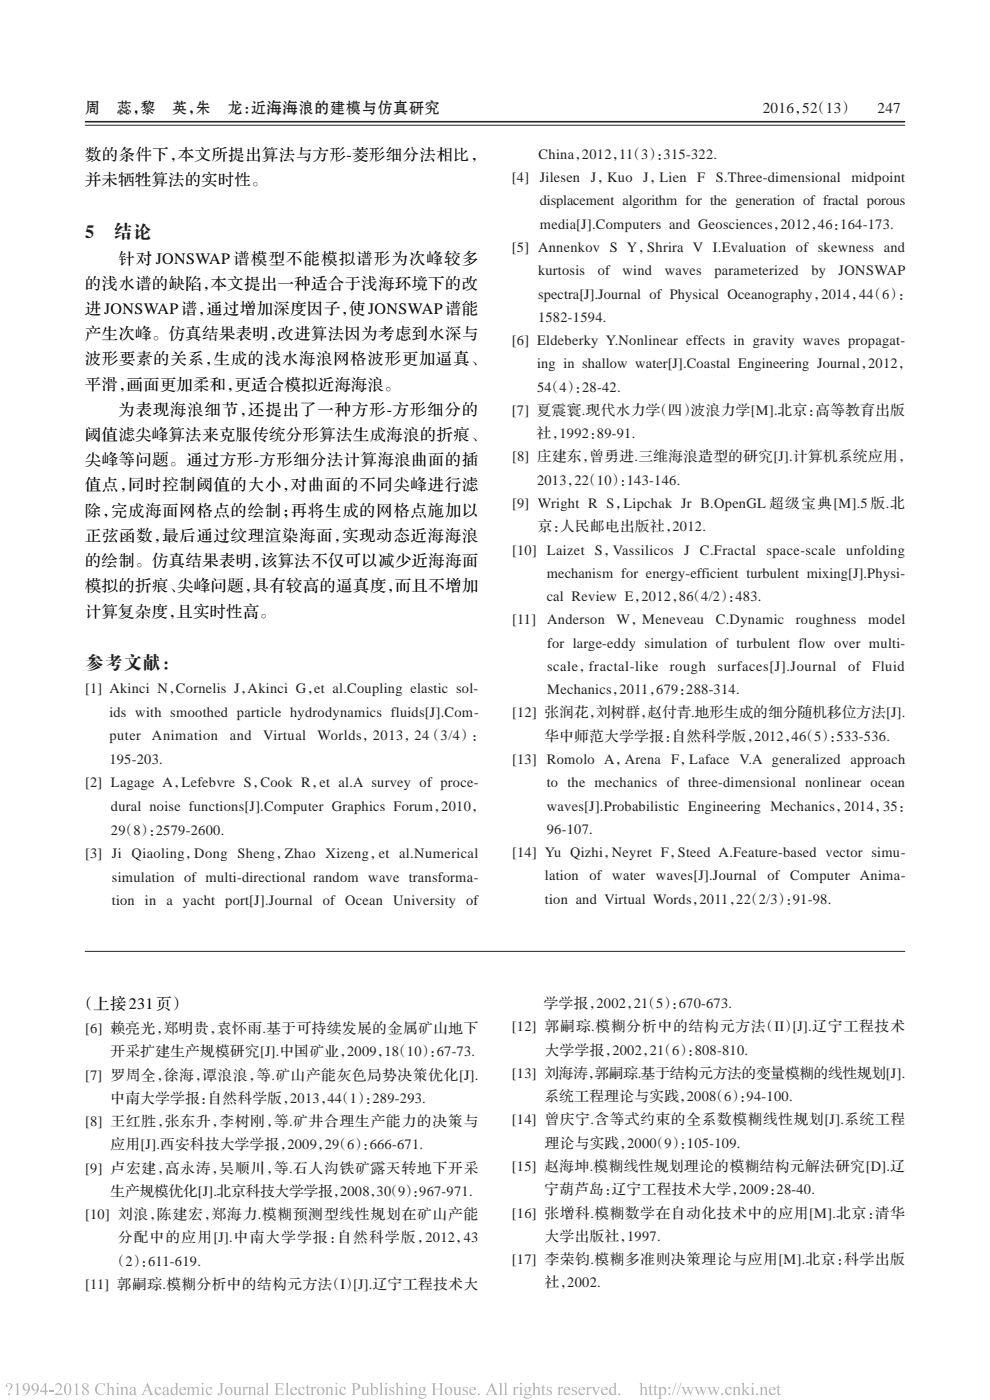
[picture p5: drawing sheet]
<svg xmlns="http://www.w3.org/2000/svg" width="210mm" height="297mm" viewBox="0 0 210 297" stroke-linecap="round" stroke-linejoin="round" font-family="sans-serif">
<defs><g id="words">
<g font-size="3.9" fill="#231f20">
<text x="18.1" y="50.5">5</text>
<text x="24.2" y="50.5">结论</text>
<text x="18.1" y="141.9">参考文献：</text>
</g>
<g font-size="3.4">
<text x="18.1" y="34">数的条件下，</text>
<text x="37.8" y="34">本文所提出算法与方形-菱形细分法相比，</text>
<text x="18.1" y="39.4">并未牺牲算法的实时性。</text>
<text x="25.1" y="55.9">针对 JONSWAP 谱模型不能模拟谱形为次峰较多</text>
<text x="18.1" y="61.3">的浅水谱的缺陷，</text>
<text x="44.7" y="61.3">本文提出一种适合于浅海环境下的改</text>
<text x="18.1" y="72">产生次峰。仿真结果表明，</text>
<text x="18.1" y="66.6">进 JONSWAP谱，</text>
<text x="43.8" y="66.6">通过增加深度因子，</text>
<text x="58.9" y="72">改进算法因为考虑到水深与</text>
<text x="74.1" y="66.6">使 JONSWAP谱能</text>
<text x="18.1" y="77.3">波形要素的关系，生成的浅水海浪网格波形更加逼真、</text>
<text x="18.1" y="82.7">平滑，</text>
<text x="26.9" y="82.7">画面更加柔和，</text>
<text x="49.8" y="82.7">更适合模拟近海海浪。</text>
<text x="25.1" y="88">为表现海浪细节，还提出了一种方形-方形细分的</text>
<text x="18.1" y="93.4">阈值滤尖峰算法来克服传统分形算法生成海浪的折痕、</text>
<text x="18.1" y="98.7">尖峰等问题。通过方形-方形细分法计算海浪曲面的插</text>
<text x="18.1" y="104.1">值点，同时控制阈值的大小，对曲面的不同尖峰进行滤</text>
<text x="18.1" y="109.4">除，完成海面网格点的绘制；再将生成的网格点施加以</text>
<text x="18.1" y="114.7">正弦函数，最后通过纹理渲染海面，实现动态近海海浪</text>
<text x="18.1" y="120.1">的绘制。仿真结果表明，</text>
<text x="18.1" y="125.4">模拟的折痕、</text>
<text x="37.6" y="125.4">尖峰问题，</text>
<text x="53.6" y="125.4">具有较高的逼真度，</text>
<text x="55.4" y="120.1">该算法不仅可以减少近海海面</text>
<text x="83.8" y="125.4">而且不增加</text>
<text x="18.1" y="130.8">计算复杂度，</text>
<text x="37.5" y="130.8">且实时性高。</text>
<text x="16.8" y="214.2">（上接 231页）</text>
</g>
<g font-size="3.2" fill="#231f20">
<text x="18.1" y="23.9">周</text>
<text x="24.8" y="23.9">蕊，</text>
<text x="29.8" y="23.9">黎</text>
<text x="36.5" y="23.9">英，</text>
<text x="41.5" y="23.9">朱</text>
<text x="48.2" y="23.9">龙：</text>
<text x="53.3" y="23.9">近海海浪的建模与仿真研究</text>
<text x="161.8" y="24.1">2016， （13）</text>
<text x="170.2" y="24.1">52</text>
<text x="186.1" y="24.1">247</text>
</g>
<g font-size="3" fill="#231f20">
<text x="114.3" y="33.7">China，</text>
<text x="123.4" y="33.7">2012，（3）：</text>
<text x="131.4" y="33.7">11</text>
<text x="140.8" y="33.7">315-322.</text>
<text x="108.6" y="38.6">[4]</text>
<text x="114.5" y="38.6">Jilesen</text>
<text x="125.3" y="38.6">J，Kuo</text>
<text x="136.4" y="38.6">J，Lien</text>
<text x="147.9" y="38.6">F</text>
<text x="151.9" y="38.6">S.Three-dimensional</text>
<text x="180.6" y="38.6">midpoint</text>
<text x="114.5" y="43.6">displacement algorithm for the generation of fractal porous</text>
<text x="108.6" y="53.5">[5] Annenkov S Y，Shrira V I.Evaluation of skewness and</text>
<text x="114.5" y="48.5">media[J].Computers and Geosciences，</text>
<text x="165.5" y="48.5">2012，</text>
<text x="173.5" y="48.5">46：</text>
<text x="178.2" y="48.5">164-173.</text>
<text x="114.1" y="58.4">kurtosis</text>
<text x="126.8" y="58.4">of</text>
<text x="132" y="58.4">wind</text>
<text x="141" y="58.4">waves</text>
<text x="151.5" y="58.4">parameterized</text>
<text x="172.1" y="58.4">by</text>
<text x="177.9" y="58.4">JONSWAP</text>
<text x="114.1" y="63.3">spectra[J].Journal of Physical Oceanography，2014，44（6）：</text>
<text x="114.1" y="68.3">1582-1594.</text>
<text x="108.6" y="73.2">[6] Eldeberky Y.Nonlinear effects in gravity waves propagat-</text>
<text x="113.9" y="78.1">ing in shallow water[J].Coastal Engineering Journal，</text>
<text x="113.9" y="83.1">54（4）：</text>
<text x="123.5" y="83.1">28-42.</text>
<text x="184.1" y="78.1">2012，</text>
<text x="108.6" y="88">[7] 夏震寰.现代水力学（四）波浪力学[M].北京：</text>
<text x="173" y="88">高等教育出版</text>
<text x="113.9" y="93">社，</text>
<text x="118.7" y="93">1992：</text>
<text x="126.6" y="93">89-91.</text>
<text x="108.6" y="97.9">[8] 庄建东，</text>
<text x="125.1" y="97.9">曾勇进.三维海浪造型的研究[J].计算机系统应用，</text>
<text x="108.6" y="107.8">[9] Wright R S，Lipchak Jr B.OpenGL 超级宝典[M].5 版.北</text>
<text x="113.9" y="102.8">2013， （10）：</text>
<text x="121.8" y="102.8">22</text>
<text x="133" y="102.8">143-146.</text>
<text x="114.1" y="112.7">京：</text>
<text x="118.8" y="112.7">人民邮电出版社，</text>
<text x="142.6" y="112.7">2012.</text>
<text x="108.6" y="117.6">[10] Laizet</text>
<text x="126.2" y="117.6">S，Vassilicos</text>
<text x="145.1" y="117.6">J</text>
<text x="148.5" y="117.6">C.Fractal</text>
<text x="162.6" y="117.6">space-scale</text>
<text x="179.5" y="117.6">unfolding</text>
<text x="116" y="122.6">mechanism for energy-efficient turbulent mixing[J].Physi-</text>
<text x="116" y="127.5">cal Review E，</text>
<text x="136.1" y="127.5">2012， （4/2）：</text>
<text x="144" y="127.5">86</text>
<text x="156" y="127.5">483.</text>
<text x="108.6" y="132.5">[11]</text>
<text x="116" y="132.5">Anderson</text>
<text x="116.1" y="137.4">for large-eddy simulation of turbulent flow over multi-</text>
<text x="130.8" y="132.5">W，Meneveau</text>
<text x="151.9" y="132.5">C.Dynamic</text>
<text x="168.8" y="132.5">roughness</text>
<text x="184.2" y="132.5">model</text>
<text x="116.1" y="142.3">scale，fractal-like</text>
<text x="142.1" y="142.3">rough</text>
<text x="152.2" y="142.3">surfaces[J].Journal</text>
<text x="179.9" y="142.3">of</text>
<text x="185" y="142.3">Fluid</text>
<text x="18.1" y="147.1">[1] Akinci N，</text>
<text x="37.3" y="147.1">Cornelis J，</text>
<text x="52.5" y="147.1">Akinci G，</text>
<text x="66.7" y="147.1">et al.Coupling elastic sol-</text>
<text x="116.1" y="147.3">Mechanics，</text>
<text x="131.4" y="147.3">2011，</text>
<text x="139.2" y="147.3">679：</text>
<text x="145.6" y="147.3">288-314.</text>
<text x="23.2" y="152.1">ids with smoothed particle hydrodynamics fluids[J].Com-</text>
<text x="108.6" y="152.2">[12] 张润花，</text>
<text x="126.4" y="152.2">刘树群，</text>
<text x="137.3" y="152.2">赵付青.地形生成的细分随机移位方法[J].</text>
<text x="23.2" y="157.1">puter</text>
<text x="32.2" y="157.1">Animation</text>
<text x="48.7" y="157.1">and</text>
<text x="55.8" y="157.1">Virtual</text>
<text x="67.4" y="157.1">Worlds，2013，24（3/4）：</text>
<text x="115.5" y="157.1">华中师范大学学报：</text>
<text x="142.5" y="157.1">自然科学版，</text>
<text x="160" y="157.1">2012， （5）：</text>
<text x="167.9" y="157.1">46</text>
<text x="177.4" y="157.1">533-536.</text>
<text x="18.1" y="167.1">[2] Lagage A，Lefebvre S，Cook R，et al.A survey of proce-</text>
<text x="23.2" y="162.1">195-203.</text>
<text x="108.6" y="162.1">[13] Romolo A，Arena</text>
<text x="116" y="167">to the mechanics of three-dimensional nonlinear ocean</text>
<text x="142.3" y="162.1">F，Laface V.A generalized</text>
<text x="180.4" y="162.1">approach</text>
<text x="23.5" y="172.1">dural noise functions[J].Computer Graphics Forum，</text>
<text x="93.6" y="172.1">2010，</text>
<text x="116" y="172">waves[J].Probabilistic Engineering Mechanics，2014，35：</text>
<text x="23.5" y="177">29（8）：</text>
<text x="33.1" y="177">2579-2600.</text>
<text x="116" y="176.9">96-107.</text>
<text x="18.1" y="182">[3] Ji Qiaoling，Dong Sheng，Zhao Xizeng，et al.Numerical</text>
<text x="108.6" y="181.8">[14] Yu Qizhi，Neyret F，Steed A.Feature-based vector simu-</text>
<text x="23.7" y="187">simulation of multi-directional random wave transforma-</text>
<text x="115.6" y="191.7">tion and Virtual Words，</text>
<text x="115.6" y="186.8">lation</text>
<text x="125" y="186.8">of water</text>
<text x="139.1" y="186.8">waves[J].Journal</text>
<text x="148.4" y="191.7">2011， （2/3）：</text>
<text x="156.2" y="191.7">22</text>
<text x="162.8" y="186.8">of Computer Anima-</text>
<text x="168.2" y="191.7">91-98.</text>
<text x="23.7" y="192">tion</text>
<text x="30.8" y="192">in</text>
<text x="35.3" y="192">a</text>
<text x="38.8" y="192">yacht port[J].Journal of Ocean</text>
<text x="83.4" y="192">University</text>
<text x="98.9" y="192">of</text>
<text x="115.4" y="213.8">学学报，</text>
<text x="126.5" y="213.8">2002， （5）：</text>
<text x="134.4" y="213.8">21</text>
<text x="144" y="213.8">670-673.</text>
<text x="18.1" y="219.1">[6] 赖亮光，</text>
<text x="34.7" y="219.1">郑明贵，</text>
<text x="46" y="219.1">袁怀雨.基于可持续发展的金属矿山地下</text>
<text x="108.6" y="218.8">[12] 郭嗣琮.模糊分析中的结构元方法（II）[J].辽宁工程技术</text>
<text x="23.4" y="224">开采扩建生产规模研究[J].中国矿业，</text>
<text x="73.6" y="224">2009， （10）：</text>
<text x="81.6" y="224">18</text>
<text x="92.6" y="224.1">67-73.</text>
<text x="115.6" y="223.7">大学学报，</text>
<text x="129.9" y="223.7">2002， （6）：</text>
<text x="137.8" y="223.7">21</text>
<text x="147.4" y="223.7">808-810.</text>
<text x="18.1" y="229">[7] 罗周全，</text>
<text x="23.4" y="234">中南大学学报：</text>
<text x="34.8" y="229">徐海，</text>
<text x="43" y="229">谭浪浪，</text>
<text x="44.1" y="234">自然科学版，</text>
<text x="54.4" y="229">等.矿山产能灰色局势决策优化[J].</text>
<text x="61.5" y="234">2013， （1）：</text>
<text x="69.5" y="234">44</text>
<text x="79" y="234">289-293.</text>
<text x="108.6" y="228.7">[13] 刘海涛，</text>
<text x="115.5" y="233.6">系统工程理论与实践，</text>
<text x="126.2" y="228.7">郭嗣琮.基于结构元方法的变量模糊的线性规划[J].</text>
<text x="145.7" y="233.6">2008（6）：</text>
<text x="158.4" y="233.6">94-100.</text>
<text x="18.1" y="238.9">[8] 王红胜，张东升，李树刚，等.矿井合理生产能力的决策与</text>
<text x="108.6" y="238.5">[14] 曾庆宁.含等式约束的全系数模糊线性规划[J].系统工程</text>
<text x="23.5" y="243.8">应用[J].西安科技大学学报，</text>
<text x="61" y="243.8">2009， （6）：</text>
<text x="68.9" y="243.8">29</text>
<text x="78.4" y="243.8">666-671.</text>
<text x="115.6" y="243.5">理论与实践，</text>
<text x="133" y="243.5">2000（9）：</text>
<text x="145.7" y="243.5">105-109.</text>
<text x="18.1" y="248.8">[9] 卢宏建，高永涛，吴顺川，等.石人沟铁矿露天转地下开采</text>
<text x="108.6" y="248.4">[15] 赵海坤.模糊线性规划理论的模糊结构元解法研究[D].辽</text>
<text x="23.5" y="253.7">生产规模优化[J].北京科技大学学报，</text>
<text x="72.1" y="253.7">2008，（9）：</text>
<text x="79.9" y="253.7">30</text>
<text x="88.9" y="253.7">967-971.</text>
<text x="115.5" y="253.3">宁葫芦岛：</text>
<text x="129.8" y="253.3">辽宁工程技术大学，</text>
<text x="156.8" y="253.3">2009：</text>
<text x="164.7" y="253.3">28-40.</text>
<text x="18.1" y="258.6">[10] 刘浪，陈建宏，郑海力.模糊预测型线性规划在矿山产能</text>
<text x="25.1" y="263.6">分配中的应用[J].中南大学学报：自然科学版，2012，43</text>
<text x="108.6" y="258.3">[16] 张增科.模糊数学在自动化技术中的应用[M].北京：</text>
<text x="115.6" y="263.2">大学出版社，</text>
<text x="133" y="263.2">1997.</text>
<text x="185.6" y="258.3">清华</text>
<text x="24" y="268.5">（2）：</text>
<text x="31.4" y="268.5">611-619.</text>
<text x="108.6" y="268.2">[17] 李荣钧.模糊多准则决策理论与应用[M].北京：</text>
<text x="179.1" y="268.2">科学出版</text>
<text x="18.1" y="273.5">[11] 郭嗣琮.模糊分析中的结构元方法（I）[J].辽宁工程技术大</text>
<text x="115.6" y="273.1">社，</text>
<text x="120.3" y="273.1">2002.</text>
</g>
</g></defs>
<path d="M18 26.6h174M18 201.8h174" fill="none" stroke="#231f20" stroke-width=".21"/>
<path d="M18 25.8h174" fill="none" stroke="#231f20" stroke-width=".33"/>
<path d="M.1 0h.1M209.9 0h.1M0 .1h.1M210 .1h.1M0 296.9h.1M.1 297v.1M209.9 297v.1M210 296.9h.1" fill="none" stroke="#fff" stroke-width=".21"/>
<path d="M0 0h.1M210 0h.1M0 297v.1M210 297v.1" fill="none" stroke="#000" stroke-width=".21"/>
<g fill="#b3b3b3">
<path d="M1.3 293.7a.73 .73 0 0 1 1.2 0 .73 .73 0 0 1-.3 1.1l-.3 .5v-.4a.79 .79 0 0 0-.1-1.4 .48 .48 0 0 0-.3 .7l-.2-.1zM1.7 295.8a.22 .22 0 0 1 .4 0 .22 .22 0 0 1-.4 0z" fill-rule="evenodd"/>
<path d="M135.6 293.5l.6-.2v1.2a.54 .54 0 0 1 .7-.3 .54 .54 0 0 1 .3 .8v.8l.3 .1h-.9l.3-.2v-1a.35 .35 0 0 0-.3-.3 .35 .35 0 0 0-.4 .3v1.1l.3 .1h-.9l.3-.2v-2z" fill-rule="evenodd"/>
<path d="M7 293.5a.93 .93 0 0 1 1.1 .3 .93 .93 0 0 1 .1 1.2 1.34 1.34 0 0 1-1.5 .9 1.26 1.26 0 0 0 1.1-1 .77 .77 0 0 1-1.1-.3 .77 .77 0 0 1 .3-1.1zM7.3 293.6a.64 .64 0 0 0-.3 .8 .64 .64 0 0 0 .9 .3 .99 .99 0 0 0-.5-1.2z" fill-rule="evenodd"/>
<path d="M9.6 293.4h.2v1.6h.3v.3h-.3v.6h-.3v-.6h-1v-.2zM9.5 293.8l-.8 1.2h.8z" fill-rule="evenodd"/>
<path d="M10.4 294.9h1v.3h-1z" fill-rule="evenodd"/>
<path d="M11.9 293.6a.77 .77 0 0 1 1.1 .2 .77 .77 0 0 1-.2 1.1l-.8 .8h.9l.4-.2-.2 .4h-1.5a2.65 2.65 0 0 0 1.2-1.9 .6 .6 0 0 0-.6-.3 .6 .6 0 0 0-.5 .4z" fill-rule="evenodd"/>
<path d="M13.9 293.6a.73 .73 0 0 1 .9-.1 .73 .73 0 0 1 .3 .9 1.08 1.08 0 0 1-1 1.5 1.75 1.75 0 0 1-.2-2.3zM14.2 293.5a2.28 2.28 0 0 0 0 2.3h.3a2.23 2.23 0 0 0 0-2.3z" fill-rule="evenodd"/>
<path d="M15.8 293.7l.6-.3v2.3l.3 .2h-.9l.3-.1v-1.7v-.4z" fill-rule="evenodd"/>
<path d="M39.5 294.4l.6-.2v.4a.52 .52 0 0 1 .5-.4 .52 .52 0 0 1 .5 .4 .53 .53 0 0 1 .7-.4 .53 .53 0 0 1 .4 .7v.8l.2 .2h-.8l.3-.2v-.9a.35 .35 0 0 0-.3-.4 .35 .35 0 0 0-.4 .3v1.1l.2 .1h-.8l.2-.1v-1a.37 .37 0 0 0-.2-.4 .37 .37 0 0 0-.5 .2v1.1l.3 .2h-.8l.2-.1v-1.3z" fill-rule="evenodd"/>
<path d="M119.8 294.5a.67 .67 0 0 1 .8-.3 .67 .67 0 0 1 .4 .7h-1.2a.6 .6 0 0 0 .4 .8 .6 .6 0 0 0 .8-.4 .74 .74 0 0 1-1 .7 .74 .74 0 0 1-.4-1.1zM120 294.4l-.2 .4h.8a.39 .39 0 0 0-.2-.4 .39 .39 0 0 0-.4 0z" fill-rule="evenodd"/>
<path d="M22.5 293.5l.6-.2v1.2a.55 .55 0 0 1 .7-.2 .55 .55 0 0 1 .3 .7v.7l.3 .2h-.8l.2-.2v-1a.35 .35 0 0 0-.3-.3 .35 .35 0 0 0-.4 .3v1l.3 .2h-.9l.3-.1v-.2v-1.8v-.2z" fill-rule="evenodd"/>
<path d="M72.2 294.5a.54 .54 0 0 1 .7-.4 .54 .54 0 0 1 .3 .7h-.1a.42 .42 0 0 0-.5-.5 .42 .42 0 0 0-.3 .6 .59 .59 0 0 0 .4 .8 .59 .59 0 0 0 .7-.4 .75 .75 0 0 1-1 .7 .75 .75 0 0 1-.4-1.1z" fill-rule="evenodd"/>
<path d="M3.2 293.7l.7-.3v2.4l.3 .1h-.9l.3-.1v-2z" fill-rule="evenodd"/>
<path d="M47.6 295.1a.85 .85 0 0 1 1.7 0 .85 .85 0 0 1-1.7 0zM48.2 294.5a.86 .86 0 0 0 .5 1.3 .91 .91 0 0 0-.3-1.5z" fill-rule="evenodd"/>
<path d="M122.9 294.5a.69 .69 0 0 1 .8-.3 .69 .69 0 0 1 .4 .7h-1.2a.6 .6 0 0 0 .4 .8 .6 .6 0 0 0 .8-.4 .73 .73 0 0 1-1 .7 .73 .73 0 0 1-.4-1.1zM123.1 294.4l-.2 .4h.9a.4 .4 0 0 0-.3-.4 .4 .4 0 0 0-.4 0z" fill-rule="evenodd"/>
<path d="M33.1 294.5a.56 .56 0 0 1 .6-.3 .56 .56 0 0 1 .4 .5 .27 .27 0 0 1-.3 0 .27 .27 0 0 1-.1-.3 .6 .6 0 0 0-.6 .3 .6 .6 0 0 0 .2 .8 .55 .55 0 0 0 .5 .2 .55 .55 0 0 0 .5-.4 .76 .76 0 0 1-1 .7 .76 .76 0 0 1-.5-1.1z" fill-rule="evenodd"/>
<path d="M82.7 294.4l.9-.2v.6a.45 .45 0 0 0-.3-.4 .45 .45 0 0 0-.5 .1v.2l.3 .2a.59 .59 0 0 1 .5 .8 .59 .59 0 0 1-.9 .2l-.1 .1v-.6a.45 .45 0 0 0 .3 .4 .45 .45 0 0 0 .5-.2v-.2l-.7-.4z" fill-rule="evenodd"/>
<path d="M38.2 294.5a.69 .69 0 0 1 .8-.3 .69 .69 0 0 1 .5 .7h-1.2a.6 .6 0 0 0 .3 .8 .6 .6 0 0 0 .8-.4 .73 .73 0 0 1-.9 .7 .73 .73 0 0 1-.4-1.1zM38.4 294.4l-.1 .4h.8a.4 .4 0 0 0-.2-.4 .4 .4 0 0 0-.5 0z" fill-rule="evenodd"/>
<path d="M17.6 293.6a.63 .63 0 0 1 1 0 .63 .63 0 0 1-.3 1 .73 .73 0 0 1 .6 .8 .73 .73 0 0 1-.8 .6 .73 .73 0 0 1-.7-.8l.5-.5a.68 .68 0 0 1-.3-1.1zM17.8 293.6l-.1 .4 .5 .5a.49 .49 0 0 0 .4-.7 .49 .49 0 0 0-.8-.2zM18 294.7a.55 .55 0 0 0-.3 .9 .55 .55 0 0 0 .9 0l-.1-.3z" fill-rule="evenodd"/>
<path d="M127.7 294.5a.69 .69 0 0 1 .8-.3 .69 .69 0 0 1 .4 .7h-1.2a.6 .6 0 0 0 .4 .8 .6 .6 0 0 0 .8-.4 .73 .73 0 0 1-1 .7 .73 .73 0 0 1-.4-1.1zM127.9 294.4l-.2 .4h.8a.4 .4 0 0 0-.2-.4 .4 .4 0 0 0-.4 0z" fill-rule="evenodd"/>
<path d="M43.8 294.5a.54 .54 0 0 1 .7-.4 .54 .54 0 0 1 .4 .7h-.2a.42 .42 0 0 0-.5-.5 .42 .42 0 0 0-.3 .6 .59 .59 0 0 0 .4 .8 .59 .59 0 0 0 .7-.4 .75 .75 0 0 1-.9 .7 .75 .75 0 0 1-.4-1.1z" fill-rule="evenodd"/>
<path d="M46.5 293.4h1l-.3 .3v1.4a.58 .58 0 0 1-.3 .7 .58 .58 0 0 1-.7-.1l.2-.2 .3 .4 .1-.3v-1.9z" fill-rule="evenodd"/>
<path d="M49.4 294.3h.6v1.1a.36 .36 0 0 0 .3 .4 .36 .36 0 0 0 .4-.3v-1.1l-.2-.1h.5v1.4l.3 .1-.6 .2v-.3a.54 .54 0 0 1-.6 .3 .54 .54 0 0 1-.4-.7v-.9z" fill-rule="evenodd"/>
<path d="M51.3 294.4l.6-.2v.4l.4-.4a.18 .18 0 0 1 .3 .1 .18 .18 0 0 1-.2 .3l-.3-.1-.2 .2v1.1l.3 .1h-.9l.3-.1v-.2v-1.1z" fill-rule="evenodd"/>
<path d="M99.8 294.5a.69 .69 0 0 1 .7-.3 .69 .69 0 0 1 .5 .7h-1.2a.6 .6 0 0 0 .4 .8 .6 .6 0 0 0 .7-.4 .73 .73 0 0 1-.9 .7 .73 .73 0 0 1-.4-1.1zM99.9 294.4l-.1 .4h.8a.4 .4 0 0 0-.2-.4 .4 .4 0 0 0-.5 0z" fill-rule="evenodd"/>
<path d="M56.3 293.5l.5-.2v2.5l.3 .1h-.8l.2-.3v-1.9z" fill-rule="evenodd"/>
<path d="M54.8 294.4a.6 .6 0 0 1 .7-.2 .6 .6 0 0 1 .3 .6l.1 1 .2-.1-.4 .3-.1-.3a.49 .49 0 0 1-.8 .3 .49 .49 0 0 1-.1-.8l.9-.3-.1-.3a.35 .35 0 0 0-.4-.2 .35 .35 0 0 0-.2 .4l-.3-.2zM55 295.3l-.1 .3 .2 .2 .5-.2v-.6z" fill-rule="evenodd"/>
<path d="M58.2 293.4h1.9v.6l-.3-.4h-.9v1l.8-.1 .2-.3v.9l-.2-.4h-.8l.1 1.1a.89 .89 0 0 0 1.2-.5l-.1 .6h-1.9l.3-.1v-.3v-1.8z" fill-rule="evenodd"/>
<path d="M60.5 293.5l.6-.2v2.4l.2 .2h-.8l.3-.1v-2.1z" fill-rule="evenodd"/>
<path d="M86.1 293.5a.2 .2 0 0 1 .4 0 .2 .2 0 0 1-.4 0zM85.8 294.4l.6-.2v1.5l.3 .2h-.8l.2-.1v-1.3z" fill-rule="evenodd"/>
<path d="M65.3 293.7l.1 .6h.4l-.4 .1v1.2l.1 .2 .3-.1a.38 .38 0 0 1-.5 .3 .38 .38 0 0 1-.3-.5v-1.1l-.2-.1z" fill-rule="evenodd"/>
<path d="M124.2 294.4l.6-.2v.4l.3-.3 .2-.1a.21 .21 0 0 1 .1 .4 .2 .2 0 0 1-.3-.1l-.3 .2v1l.3 .2h-.9l.3-.1v-1.3z" fill-rule="evenodd"/>
<path d="M65.8 294.4l.6-.2v.4l.3-.3 .2-.1a.21 .21 0 0 1 .1 .4 .21 .21 0 0 1-.4-.1l-.2 .2v1l.3 .2h-.9l.3-.1v-1.3z" fill-rule="evenodd"/>
<path d="M121.4 294.4l.9-.2v.6a.47 .47 0 0 0-.3-.4 .47 .47 0 0 0-.5 .1l.3 .4a.59 .59 0 0 1 .6 .8 .59 .59 0 0 1-1 .2l-.1 .1v-.6a.48 .48 0 0 0 .3 .4 .48 .48 0 0 0 .6-.2l-.1-.2-.7-.4z" fill-rule="evenodd"/>
<path d="M71.2 293.5a.18 .18 0 0 1 .3 0 .18 .18 0 0 1-.3 0zM70.9 294.4l.6-.2v1.5l.3 .2h-.9l.3-.1v-.2v-1.1z" fill-rule="evenodd"/>
<path d="M24.8 293.5a.18 .18 0 0 1 .3 0 .18 .18 0 0 1-.3 0zM24.5 294.4l.6-.2v1.5l.3 .2h-.8l.2-.1v-1.3z" fill-rule="evenodd"/>
<path d="M74.5 293.4h.9a.76 .76 0 0 1 1 .9 .76 .76 0 0 1-1.2 .5v1l.4 .1h-1.1l.3-.1 .1-.3v-1.8zM75.2 293.6v1.1a.57 .57 0 0 0 .8-.6 .57 .57 0 0 0-.8-.5z" fill-rule="evenodd"/>
<path d="M76.5 294.3h.6v1.1a.36 .36 0 0 0 .3 .4 .36 .36 0 0 0 .5-.3l-.1-1.1-.2-.1h.5v1.2l.1 .3h.2l-.5 .2v-.3a.54 .54 0 0 1-.7 .3 .54 .54 0 0 1-.4-.7v-.8z" fill-rule="evenodd"/>
<path d="M42.8 293.5a.2 .2 0 0 1 .4 0 .2 .2 0 0 1-.4 0zM42.6 294.4l.5-.2 .1 1.5 .2 .2h-.8l.2-.1 .1-.2-.1-1.1z" fill-rule="evenodd"/>
<path d="M80.5 293.5l.5-.2v2.5l.3 .1h-.8l.2-.3v-1.9z" fill-rule="evenodd"/>
<path d="M81.7 293.5a.2 .2 0 0 1 .4 0 .2 .2 0 0 1-.4 0zM81.5 294.4l.6-.2v1.5l.2 .2h-.8l.2-.1v-1.3z" fill-rule="evenodd"/>
<path d="M34.6 294.5a.61 .61 0 0 1 .7-.3 .61 .61 0 0 1 .4 .6l.1 1 .2-.1-.4 .3-.1-.3a.49 .49 0 0 1-.8 .3 .49 .49 0 0 1-.1-.8l.9-.3-.1-.3a.35 .35 0 0 0-.4-.2 .35 .35 0 0 0-.2 .4l-.2-.1zM34.9 295.3l-.1 .3 .2 .2 .5-.2v-.6z" fill-rule="evenodd"/>
<path d="M61.8 294.5a.67 .67 0 0 1 .8-.3 .67 .67 0 0 1 .4 .7h-1.2a.6 .6 0 0 0 .4 .8 .6 .6 0 0 0 .8-.4 .74 .74 0 0 1-1 .7 .74 .74 0 0 1-.4-1.1zM62 294.4l-.2 .4h.8a.39 .39 0 0 0-.2-.4 .39 .39 0 0 0-.4 0z" fill-rule="evenodd"/>
<path d="M139.6 294.4l.6-.2v.4a.62 .62 0 0 1 .7-.3 .62 .62 0 0 1 .4 .7 .76 .76 0 0 1-.3 .8 .76 .76 0 0 1-.8 0v.8l.2 .2h-.9l.3-.1v-.3v-1.9zM140.2 294.7v.6a.46 .46 0 0 0 .5 .6 .46 .46 0 0 0 .3-.7 .49 .49 0 0 0-.2-.7 .49 .49 0 0 0-.6 .2z" fill-rule="evenodd"/>
<path d="M86.7 294.4l.6-.2v.3a.54 .54 0 0 1 .7-.3 .54 .54 0 0 1 .4 .7v.9l.2 .1h-.8l.3-.2v-.8l-.1-.4-.2-.1-.5 .3v1l.3 .2h-.8l.2-.2v-1.2z" fill-rule="evenodd"/>
<path d="M89.1 294.4l.4-.2 .9 .1v.2h-.3a.68 .68 0 0 1-.1 .8 .68 .68 0 0 1-.8 .1l-.1 .2 .3 .1a.73 .73 0 0 1 1 .5 .9 .9 0 0 1-.8 .6 .9 .9 0 0 1-.8-.5l.3-.4-.2-.2 .3-.4-.3-.5zM89.3 294.4a.48 .48 0 0 0-.1 .6 .48 .48 0 0 0 .6 .2 .48 .48 0 0 0 .1-.6 .48 .48 0 0 0-.6-.2zM89.1 295.9l-.1 .3a.73 .73 0 0 0 .7 .3 .73 .73 0 0 0 .6-.4z" fill-rule="evenodd"/>
<path d="M108.7 294.4l.6-.2v.4l.3-.3 .2-.1a.21 .21 0 0 1 .1 .4 .21 .21 0 0 1-.4-.1l-.2 .2v1l.3 .2h-.9l.3-.1v-1.3z" fill-rule="evenodd"/>
<path d="M91.5 293.4h1.1l-.4 .3v.9h1.2v-1l-.3-.2h1l-.3 .3v2l.3 .2h-1l.3-.1v-1.1h-1.2v1l.4 .2h-1.1l.3-.1 .1-.3v-1.8z" fill-rule="evenodd"/>
<path d="M161.1 294.4l.6-.2v.3a.52 .52 0 0 1 .6-.3 .52 .52 0 0 1 .4 .7v.9l.2 .1h-.8h.2l.1-.3v-.9l-.3-.3-.4 .3v1.1l.2 .1h-.8l.3-.2v-1.2z" fill-rule="evenodd"/>
<path d="M96.1 294.3h.6v1.1a.36 .36 0 0 0 .2 .4 .36 .36 0 0 0 .5-.3l-.1-1.1-.2-.1h.6v1.4l.3 .1-.6 .2v-.3a.54 .54 0 0 1-.7 .3 .54 .54 0 0 1-.4-.7v-.9z" fill-rule="evenodd"/>
<path d="M98.3 294.4l.9-.2v.6a.47 .47 0 0 0-.3-.4 .47 .47 0 0 0-.5 .1l.2 .4a.59 .59 0 0 1 .6 .8 .59 .59 0 0 1-1 .2l-.1 .1v-.6a.48 .48 0 0 0 .4 .4 .48 .48 0 0 0 .5-.2l-.1-.2-.7-.4z" fill-rule="evenodd"/>
<path d="M63.5 294.5a.54 .54 0 0 1 .6-.4 .54 .54 0 0 1 .4 .7h-.2a.42 .42 0 0 0-.5-.5 .42 .42 0 0 0-.3 .6 .59 .59 0 0 0 .4 .8 .59 .59 0 0 0 .8-.4 .75 .75 0 0 1-1 .7 .75 .75 0 0 1-.4-1.1z" fill-rule="evenodd"/>
<path d="M150 294.3h.7l-.1 .1 .4 1.1 .4-.8-.4-.4h.8l-.2 .2 .4 1 .4-1.1-.2-.1h.5l-.7 1.7-.6-1.1-.6 1.1-.6-1.5z" fill-rule="evenodd"/>
<path d="M104.3 293.4l1 2.3 .3 .2h-1l.3-.2-.2-.6h-1l-.2 .6 .2 .2h-.7l.4-.4zM104.2 294l-.5 1h.9z" fill-rule="evenodd"/>
<path d="M105.8 293.5l.6-.2v2.4l.2 .2h-.8l.3-.1v-2.1z" fill-rule="evenodd"/>
<path d="M106.9 293.5l.5-.2v2.3l.1 .2 .2 .1h-.8l.2-.1v-.2v-1.8v-.2z" fill-rule="evenodd"/>
<path d="M37.1 293.5l.5-.2v2.4l.3 .1-.6 .2v-.3a.74 .74 0 0 1-1 .1 .74 .74 0 0 1 0-1.1l.4-.4 .6 .1v-.7zM36.7 294.5a.77 .77 0 0 0 .5 1.2l.1-.1v-.8a.39 .39 0 0 0-.2-.4 .39 .39 0 0 0-.4 .1z" fill-rule="evenodd"/>
<path d="M110.3 293.5a.2 .2 0 0 1 .4 0 .2 .2 0 0 1-.4 0zM110.1 294.4l.6-.2v1.6l.2 .1h-.8l.2-.2v-1.2z" fill-rule="evenodd"/>
<path d="M111.4 294.4l.5-.2 .9 .2-.4 .1a.68 .68 0 0 1-.1 .8 .68 .68 0 0 1-.8 .1l-.1 .2 .3 .1a.72 .72 0 0 1 1.1 .5 .9 .9 0 0 1-.8 .6 .9 .9 0 0 1-.9-.5l.3-.4-.1-.3 .2-.3-.3-.3zM111.6 294.4a.49 .49 0 0 0-.1 .6 .49 .49 0 0 0 .6 .2 .5 .5 0 0 0 .1-.6 .5 .5 0 0 0-.6-.2zM111.5 295.9l-.2 .3a.73 .73 0 0 0 .7 .3 .73 .73 0 0 0 .6-.4z" fill-rule="evenodd"/>
<path d="M154.1 294.5a.56 .56 0 0 1 .6-.3 .56 .56 0 0 1 .4 .5 .27 .27 0 0 1-.3 0 .27 .27 0 0 1-.1-.3 .6 .6 0 0 0-.6 .3 .6 .6 0 0 0 .2 .8 .55 .55 0 0 0 .5 .2 .55 .55 0 0 0 .5-.4 .76 .76 0 0 1-1 .7 .76 .76 0 0 1-.5-1.1z" fill-rule="evenodd"/>
<path d="M115.3 293.7v.6h.4l-.4 .1v1.2l.1 .2 .3-.1a.32 .32 0 0 1-.3 .3 .32 .32 0 0 1-.4-.3v-1.3l-.2-.1z" fill-rule="evenodd"/>
<path d="M116.1 294.4l.9-.2v.6a.44 .44 0 0 0-.3-.4 .44 .44 0 0 0-.5 .1l.3 .4a.59 .59 0 0 1 .5 .8 .59 .59 0 0 1-.9 .2l-.1 .1v-.6a.48 .48 0 0 0 .3 .4 .48 .48 0 0 0 .5-.2v-.2l-.8-.6z" fill-rule="evenodd"/>
<path d="M68.9 294.4l.6-.2v.3a.52 .52 0 0 1 .7-.3 .52 .52 0 0 1 .3 .7l.1 .9 .2 .1h-.8h.2v-.3v-.9l-.2-.3-.5 .3v1.1l.3 .1h-.8l.2-.2v-1.2z" fill-rule="evenodd"/>
<path d="M118.2 294.4l.6-.2v.4l.3-.3h.3a.23 .23 0 0 1-.2 .3 .23 .23 0 0 1-.2-.1l-.2 .2v1l.3 .2h-.9l.3-.1v-1.3z" fill-rule="evenodd"/>
<path d="M147.3 294.3h.7l-.1 .2 .4 1 .4-.8-.4-.4h.7l-.1 .2 .4 1 .4-1.1-.2-.1h.5l-.3 .2-.5 1.5-.5-1.1-.6 1.1-.6-1.5z" fill-rule="evenodd"/>
<path d="M67.1 295.1a.86 .86 0 0 1 1.7 0 .86 .86 0 0 1-1.7 0zM67.7 294.5a.88 .88 0 0 0 .5 1.3 .9 .9 0 0 0-.3-1.5z" fill-rule="evenodd"/>
<path d="M31.3 293.4l1 2.3 .3 .2h-1l.3-.2-.3-.6h-.9l-.3 .6 .3 .2h-.8l.5-.4zM31.2 294l-.5 1h.9z" fill-rule="evenodd"/>
<path d="M112.9 293.5l.6-.2v1.2a.55 .55 0 0 1 .7-.3 .55 .55 0 0 1 .3 .8v.8l.2 .1h-.8l.3-.2v-1a.35 .35 0 0 0-.4-.3 .35 .35 0 0 0-.3 .3v1.1l.2 .1h-.8l.2-.1v-2.1z" fill-rule="evenodd"/>
<path d="M78.4 293.5l.6-.2v1.2a.69 .69 0 0 1 1-.1 .69 .69 0 0 1 .1 .9 .91 .91 0 0 1-1.4 .5v-2.1zM79.1 294.6l-.1 1.1a.64 .64 0 0 0 .9-.2 .64 .64 0 0 0-.2-.9l-.3-.1z" fill-rule="evenodd"/>
<path d="M130.1 293.5l.5-.2v2.2l.1 .3h.2l-.6 .2v-.3a.75 .75 0 0 1-1 .1 .75 .75 0 0 1 0-1.1l.5-.4 .5 .1v-.8zM129.7 294.5a.75 .75 0 0 0-.2 .8 .75 .75 0 0 0 .7 .4l.1-.1v-.8a.39 .39 0 0 0-.2-.4 .39 .39 0 0 0-.4 .1z" fill-rule="evenodd"/>
<path d="M52.6 294.4l.6-.2v.3a.52 .52 0 0 1 .6-.3 .52 .52 0 0 1 .3 .7l.1 .9 .2 .1h-.8h.2l.1-.3-.1-.9-.2-.3-.4 .3v1.1l.2 .1h-.8l.2-.2v-1.2z" fill-rule="evenodd"/>
<path d="M25.4 294.4l.6-.2v.3a.54 .54 0 0 1 .7-.3 .54 .54 0 0 1 .4 .7v.9l.2 .1h-.8l.2-.2v-.8v-.4l-.2-.1-.5 .3v1l.3 .2h-.8l.2-.2v-1.2z" fill-rule="evenodd"/>
<path d="M5 293.7a.85 .85 0 0 1 1.1-.1 .85 .85 0 0 1 .3 1.1 1.38 1.38 0 0 1-1.6 1.2 1.2 1.2 0 0 0 1.2-1 .75 .75 0 0 1-1.1-.1 .75 .75 0 0 1 .1-1.1zM5.3 293.7a.65 .65 0 0 0-.1 .8 .65 .65 0 0 0 .7 .3 .74 .74 0 0 0-.5-1.2z" fill-rule="evenodd"/>
<path d="M138 293.7l.1 .6h.4l-.4 .1v1.2l.1 .2 .3-.1a.39 .39 0 0 1-.4 .3 .39 .39 0 0 1-.3-.5v-1.1l-.3-.1z" fill-rule="evenodd"/>
<path d="M139.1 293.7v.6h.4l-.4 .1v1.2l.1 .2 .3-.1a.32 .32 0 0 1-.4 .3 .32 .32 0 0 1-.3-.3v-1.3l-.3-.1z" fill-rule="evenodd"/>
<path d="M27.7 294.4a.62 .62 0 0 1 .7-.2 .62 .62 0 0 1 .3 .6l.1 .9h.2l-.4 .3-.2-.3a.51 .51 0 0 1-.9 .1 .51 .51 0 0 1 .5-.8l.4-.1v-.3a.36 .36 0 0 0-.4-.2 .36 .36 0 0 0-.3 .4l-.1-.1zM27.8 295.3v.2l.1 .3 .5-.2v-.6z" fill-rule="evenodd"/>
<path d="M141.8 294.4a.21 .21 0 0 1 .4 0 .21 .21 0 0 1-.4 0zM141.7 295.8a.25 .25 0 0 1 .5 0 .25 .25 0 0 1-.5 0z" fill-rule="evenodd"/>
<path d="M143.4 293.3h.1l-.9 2.7h-.1z" fill-rule="evenodd"/>
<path d="M144.4 293.3h.2l-1 2.7h-.1z" fill-rule="evenodd"/>
<path d="M144.6 294.3h.7l-.2 .3 .4 .9 .4-.8-.3-.4h.7l-.1 .2 .3 1 .4-1-.2-.2h.5l-.2 .2-.5 1.5-.5-1.1-.6 1.1z" fill-rule="evenodd"/>
<path d="M20.6 293.7a1.78 1.78 0 0 1 1.6-.2l.1-.1v.9a.92 .92 0 0 0-1.1-.7 .92 .92 0 0 0-.6 1.1 .98 .98 0 0 0 .6 1.1 .98 .98 0 0 0 1.2-.5 1.24 1.24 0 0 1-1.9 .3 1.24 1.24 0 0 1 .1-1.9z" fill-rule="evenodd"/>
<path d="M83.9 293.5l.5-.2v1.2a.55 .55 0 0 1 .7-.2 .55 .55 0 0 1 .3 .7v.7l.3 .2h-.8l.2-.2v-1a.35 .35 0 0 0-.3-.3 .35 .35 0 0 0-.4 .3v1l.3 .2h-.8l.2-.1v-.2v-1.8v-.2z" fill-rule="evenodd"/>
<path d="M94.3 295.1a.85 .85 0 0 1 1.7 0 .85 .85 0 0 1-1.7 0zM94.8 294.5a.86 .86 0 0 0 .6 1.3 .91 .91 0 0 0-.4-1.5z" fill-rule="evenodd"/>
<path d="M155.3 294.4l.6-.2v.3a.54 .54 0 0 1 .7-.3 .54 .54 0 0 1 .3 .7v.9l.3 .1h-.8l.2-.2v-.8v-.4l-.3-.1-.4 .3v1l.3 .2h-.8l.2-.2v-1.2z" fill-rule="evenodd"/>
<path d="M157.2 293.5l.6-.2v1.7l.6-.6-.1-.1h.7l-.9 .6 1 1h-.8l.1-.2-.6-.7v.8l.3 .1h-.9l.3-.1v-.2v-1.8l-.1-.2z" fill-rule="evenodd"/>
<path d="M159.5 293.5a.18 .18 0 0 1 .3 0 .18 .18 0 0 1-.3 0zM159.2 294.4l.6-.2v1.5l.3 .2h-.9l.3-.1v-1.3z" fill-rule="evenodd"/>
<path d="M125.5 294.3h.8l-.2 .1 .4 1.1 .4-1-.1-.2h.5l-.8 1.7-.8-1.5z" fill-rule="evenodd"/>
<path d="M163.3 294.5a.67 .67 0 0 1 .8-.3 .67 .67 0 0 1 .4 .7h-1.1a.6 .6 0 0 0 .3 .8 .6 .6 0 0 0 .8-.4 .74 .74 0 0 1-1 .7 .74 .74 0 0 1-.4-1.1zM163.5 294.4l-.1 .4h.7a.39 .39 0 0 0-.1-.4 .39 .39 0 0 0-.5 0z" fill-rule="evenodd"/>
<path d="M165.2 293.7v.6h.4l-.4 .1v1.2l.1 .2 .3-.1a.32 .32 0 0 1-.3 .3 .32 .32 0 0 1-.4-.3v-1.3l-.3-.1z" fill-rule="evenodd"/>
<circle cx="101.5" cy="295.8" r=".23"/>
<circle cx="160.6" cy="295.8" r=".23"/>
<circle cx="153.2" cy="295.8" r=".23"/>
<circle cx="131.4" cy="295.8" r=".22"/>
</g>
<use href="#words"/>
</svg>
